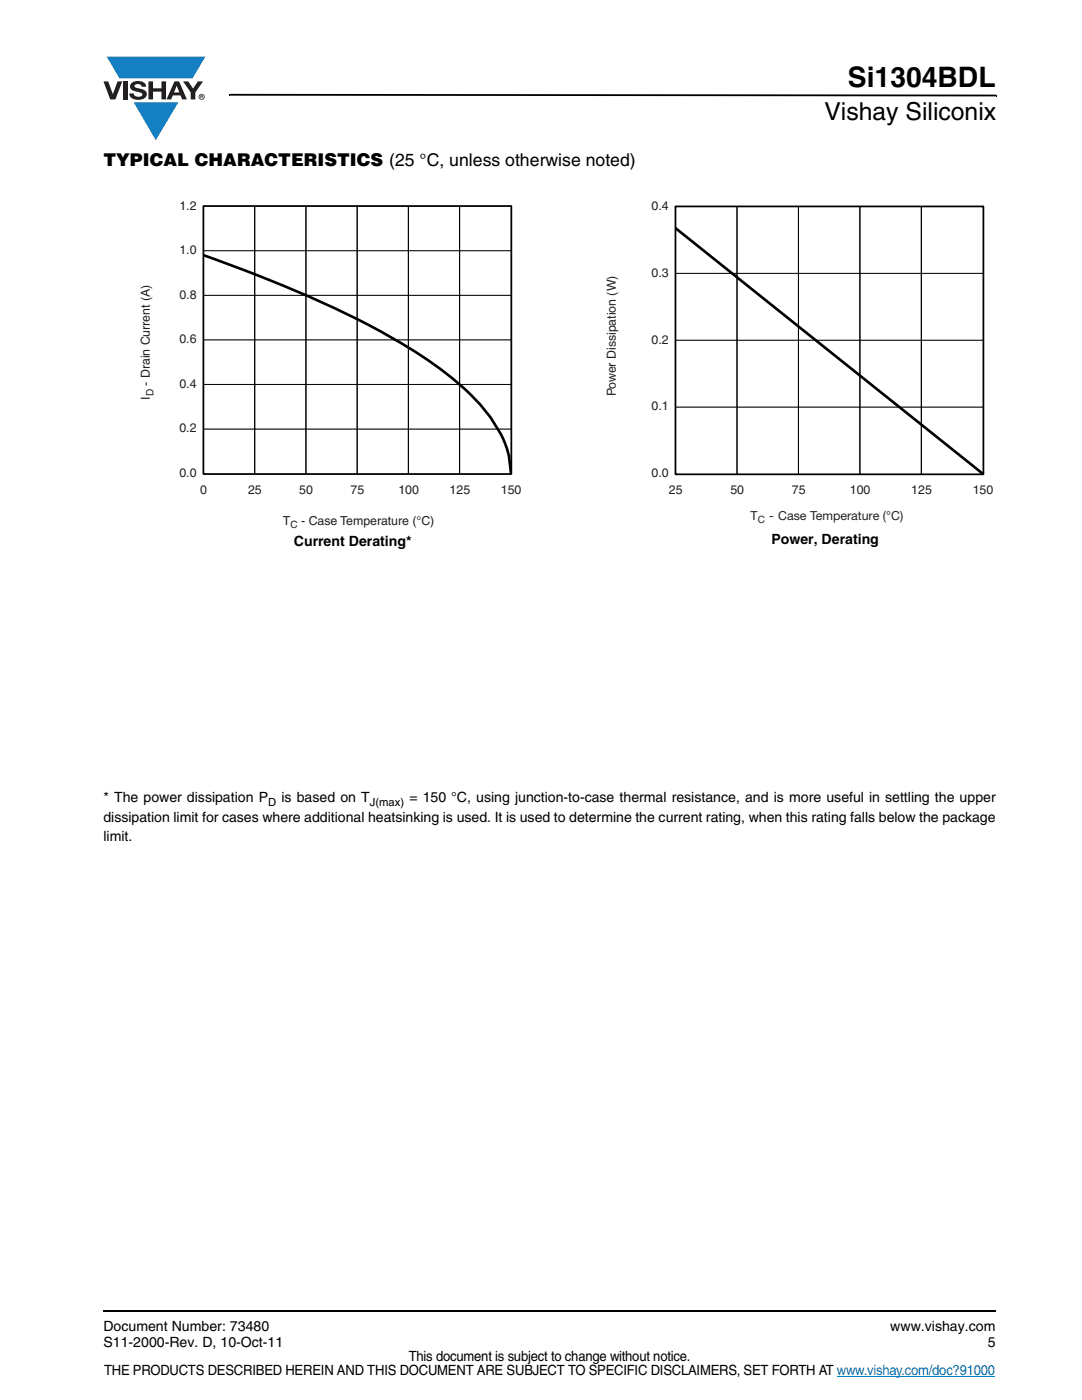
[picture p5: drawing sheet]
<svg xmlns="http://www.w3.org/2000/svg" width="216mm" height="279mm" viewBox="0 0 216 279" stroke-linecap="round" stroke-linejoin="round" font-family="sans-serif">
<defs><g id="words">
<text font-size="5.6" x="169.2" y="17.4">Si1304BDL</text>
<text font-size="4.9" x="164.5" y="24">Vishay Siliconix</text>
<text font-size="3.5" x="20.6" y="33">TYPICAL CHARACTERISTICS (25 °C, unless otherwise noted)</text>
<g font-size="2.8">
<text x="58.6" y="109">Current Derating*</text>
<text x="153.9" y="108.5">Power, Derating</text>
<text x="20.6" y="160.1">* The power dissipation P</text>
<text x="56.2" y="160.1">is based on T</text>
<text x="81.7" y="160.1">= 150 °C, using junction-to-case thermal resistance, and is more useful in settling the upper</text>
<text x="20.6" y="164">dissipation limit for cases where additional heatsinking is used. It is used to determine the current rating, when this rating falls below the package</text>
<text x="20.6" y="167.9">limit.</text>
<text x="20.6" y="265.6">Document Number: 73480</text>
<text x="20.6" y="268.8">S11-2000-Rev. D, 10-Oct-11</text>
<text x="177.7" y="265.6">www.vishay.com</text>
<text x="197.1" y="268.8">5</text>
<text x="20.8" y="274.4">THE PRODUCTS DESCRIBED HEREIN AND THIS DOCUMENT ARE SUBJECT TO SPECIFIC DISCLAIMERS, SET FORTH AT www.vishay.com/doc?91000</text>
<text x="81.6" y="271.6">This document is subject to change without notice.</text>
</g>
<g font-size="2.5" fill="#231f20">
<text x="35.8" y="41.8">1.2</text>
<text x="130" y="41.9">0.4</text>
<text x="35.8" y="50.7">1.0</text>
<text x="35.8" y="59.6">0.8</text>
<text x="130" y="55.2">0.3</text>
<text x="35.8" y="68.5">0.6</text>
<text x="130" y="68.6">0.2</text>
<text x="29.9" y="77" transform="rotate(-90 29.9 77)">- Drain Current (A)</text>
<text x="35.8" y="77.4">0.4</text>
<text x="29.9" y="79.8" transform="rotate(-90 29.9 79.8)">I</text>
<text x="122.9" y="79.1" transform="rotate(-90 122.9 79.1)">Power Dissipation (W)</text>
<text x="130" y="81.9">0.1</text>
<text x="35.8" y="86.3">0.2</text>
<text x="35.8" y="95.2">0.0</text>
<text x="130" y="95.2">0.0</text>
<text x="40" y="98.5">0</text>
<text x="49.5" y="98.5">25</text>
<text x="59.7" y="98.5">50</text>
<text x="69.9" y="98.5">75</text>
<text x="79.5" y="98.5">100</text>
<text x="89.7" y="98.5">125</text>
<text x="99.9" y="98.5">150</text>
<text x="133.5" y="98.6">25</text>
<text x="145.7" y="98.6">50</text>
<text x="158" y="98.6">75</text>
<text x="169.6" y="98.6">100</text>
<text x="181.8" y="98.6">125</text>
<text x="194.1" y="98.6">150</text>
<text x="56.5" y="104.8">T</text>
<text x="60.1" y="104.8">- Case Temperature (°C)</text>
<text x="149.7" y="103.8">T</text>
<text x="153.5" y="103.8">- Case Temperature (°C)</text>
</g>
<g font-size="2.2">
<text x="53.5" y="160.8">D</text>
<text x="73.8" y="160.8">J(max)</text>
</g>
<g font-size="2" fill="#231f20">
<text x="30.6" y="78.9" transform="rotate(-90 30.6 78.9)">D</text>
<text x="58" y="105.3">C</text>
<text x="151.2" y="104.4">C</text>
</g>
</g></defs>
<path d="M20.5 261.5h.1v.4h-.1z" fill="#000"/>
<path d="M20.6 261.7h178.2" fill="none" stroke="#000" stroke-width=".36"/>
<path d="M20.6 11.3h20.4v16.7h-20.4z" fill="#fff"/>
<g fill="#147fc3">
<path d="M21.3 11.3h19.7l-2.6 4.3h-1.1h-13.5z"/>
<path d="M26.7 20.5h8.9l-4.5 7.5z"/>
</g>
<g fill="#231f20">
<path d="M20.6 16.2h1l.9 2.6 1-2.6h.9l-1.4 3.6h-1z"/>
<path d="M24.6 16.2h.9v3.6h-.9z"/>
<path d="M26.3 16.5a2.1 2.1 0 0 1 2.8 .4l.1 .4h-.9a.79 .79 0 0 0-.7-.5 .79 .79 0 0 0-.8 .4l.3 .3 1 .2a1.08 1.08 0 0 1 1.2 1 1.08 1.08 0 0 1-1.1 1.2 1.73 1.73 0 0 1-2.4-1.3h.9a.96 .96 0 0 0 .8 .7 .96 .96 0 0 0 .9-.4 1.31 1.31 0 0 0-1.2-.6 1.03 1.03 0 0 1-1.1-.6 1.03 1.03 0 0 1 .2-1.2z"/>
<path d="M29.6 16.2h.9v1.4h1.7v-1.4h.9v3.6h-.9v-1.5h-1.7v1.5h-.9z"/>
<path d="M36.5 16.2h1.1l.9 1.5 1-1.5h1l-1.5 2.3v1.3h-.9v-1.4z"/>
<path d="M35.3 17.1l.5 1.4h-1.1zM34.8 16.2l-1.6 3.6h1l.3-.8h1.5l.3 .8h1l-1.6-3.6z"/>
<path d="M39.8 19.3a.46 .46 0 0 1 .9 0 .46 .46 0 0 1-.9 0zM39.6 19.3a.6 .6 0 0 0 1.2 0 .6 .6 0 0 0-1.2 0z"/>
<path d="M40.1 19.1h.2v.1l-.2 .1zM40 19v.6h.1v-.2l.4 .2-.2-.2 .2-.2-.1-.2z"/>
</g>
<path d="M45.7 18.7h.2v.4h-.2zM45.9 18.7l152.9 .2v.3l-152.9-.1zM198.8 18.9h.1v.3h-.1z" fill="#000"/>
<path d="M167 274.6h31.5" fill="none" stroke="#007ec4" stroke-width=".2"/>
<path d="M27.8 39.7h76.3v66h-76.3z" fill="#fff"/>
<g fill="none" stroke="#000" stroke-width=".2">
<path d="M40.6 58.9h61.4zM40.6 50h61.4zM40.6 58.9h61.4M40.6 50h61.4M50.8 41.2v53.4zM50.8 41.2v53.4M61 41.2v53.4zM61 41.2v53.4M71.3 41.2v53.4zM71.3 41.2v53.4M81.5 41.2v53.4zM81.5 41.2v53.4"/>
<path d="M91.7 41.2v53.4zM91.7 41.2v53.4M40.6 76.7h61.4zM40.6 67.8h61.4zM40.6 76.7h61.4M40.6 67.8h61.4M40.6 85.6h61.4zM40.6 85.6h61.4"/>
</g>
<path d="M40.6 50.9l8.2 3a197.6 197.6 0 0 1 34.6 16.6 56.8 56.8 0 0 1 14.5 12.8 19.4 19.4 0 0 1 4.1 11.2" fill="none" stroke="#000" stroke-width=".53"/>
<path d="M40.6 41.1h61.4v53.5h-61.4z" fill="none" stroke="#000" stroke-width=".35"/>
<path d="M120.8 39.8h77.4v65h-77.4z" fill="#fff"/>
<g fill="none" stroke="#000" stroke-width=".2">
<path d="M134.8 54.6h61.4zM134.8 54.6h61.4M147.1 41.3v53.3zM147.1 41.3v53.3M159.3 41.3v53.3zM159.3 41.3v53.3M171.6 41.3v53.3zM171.6 41.3v53.3M183.8 41.3v53.3zM183.8 41.3v53.3M134.8 67.9h61.4zM134.8 67.9h61.4"/>
<path d="M134.8 81.2h61.4zM134.8 81.2h61.4"/>
</g>
<path d="M134.8 45.5l61.4 49.1" fill="none" stroke="#000" stroke-width=".53"/>
<path d="M134.8 41.2h61.4v53.5h-61.4z" fill="none" stroke="#000" stroke-width=".35"/>
<use href="#words"/>
</svg>
